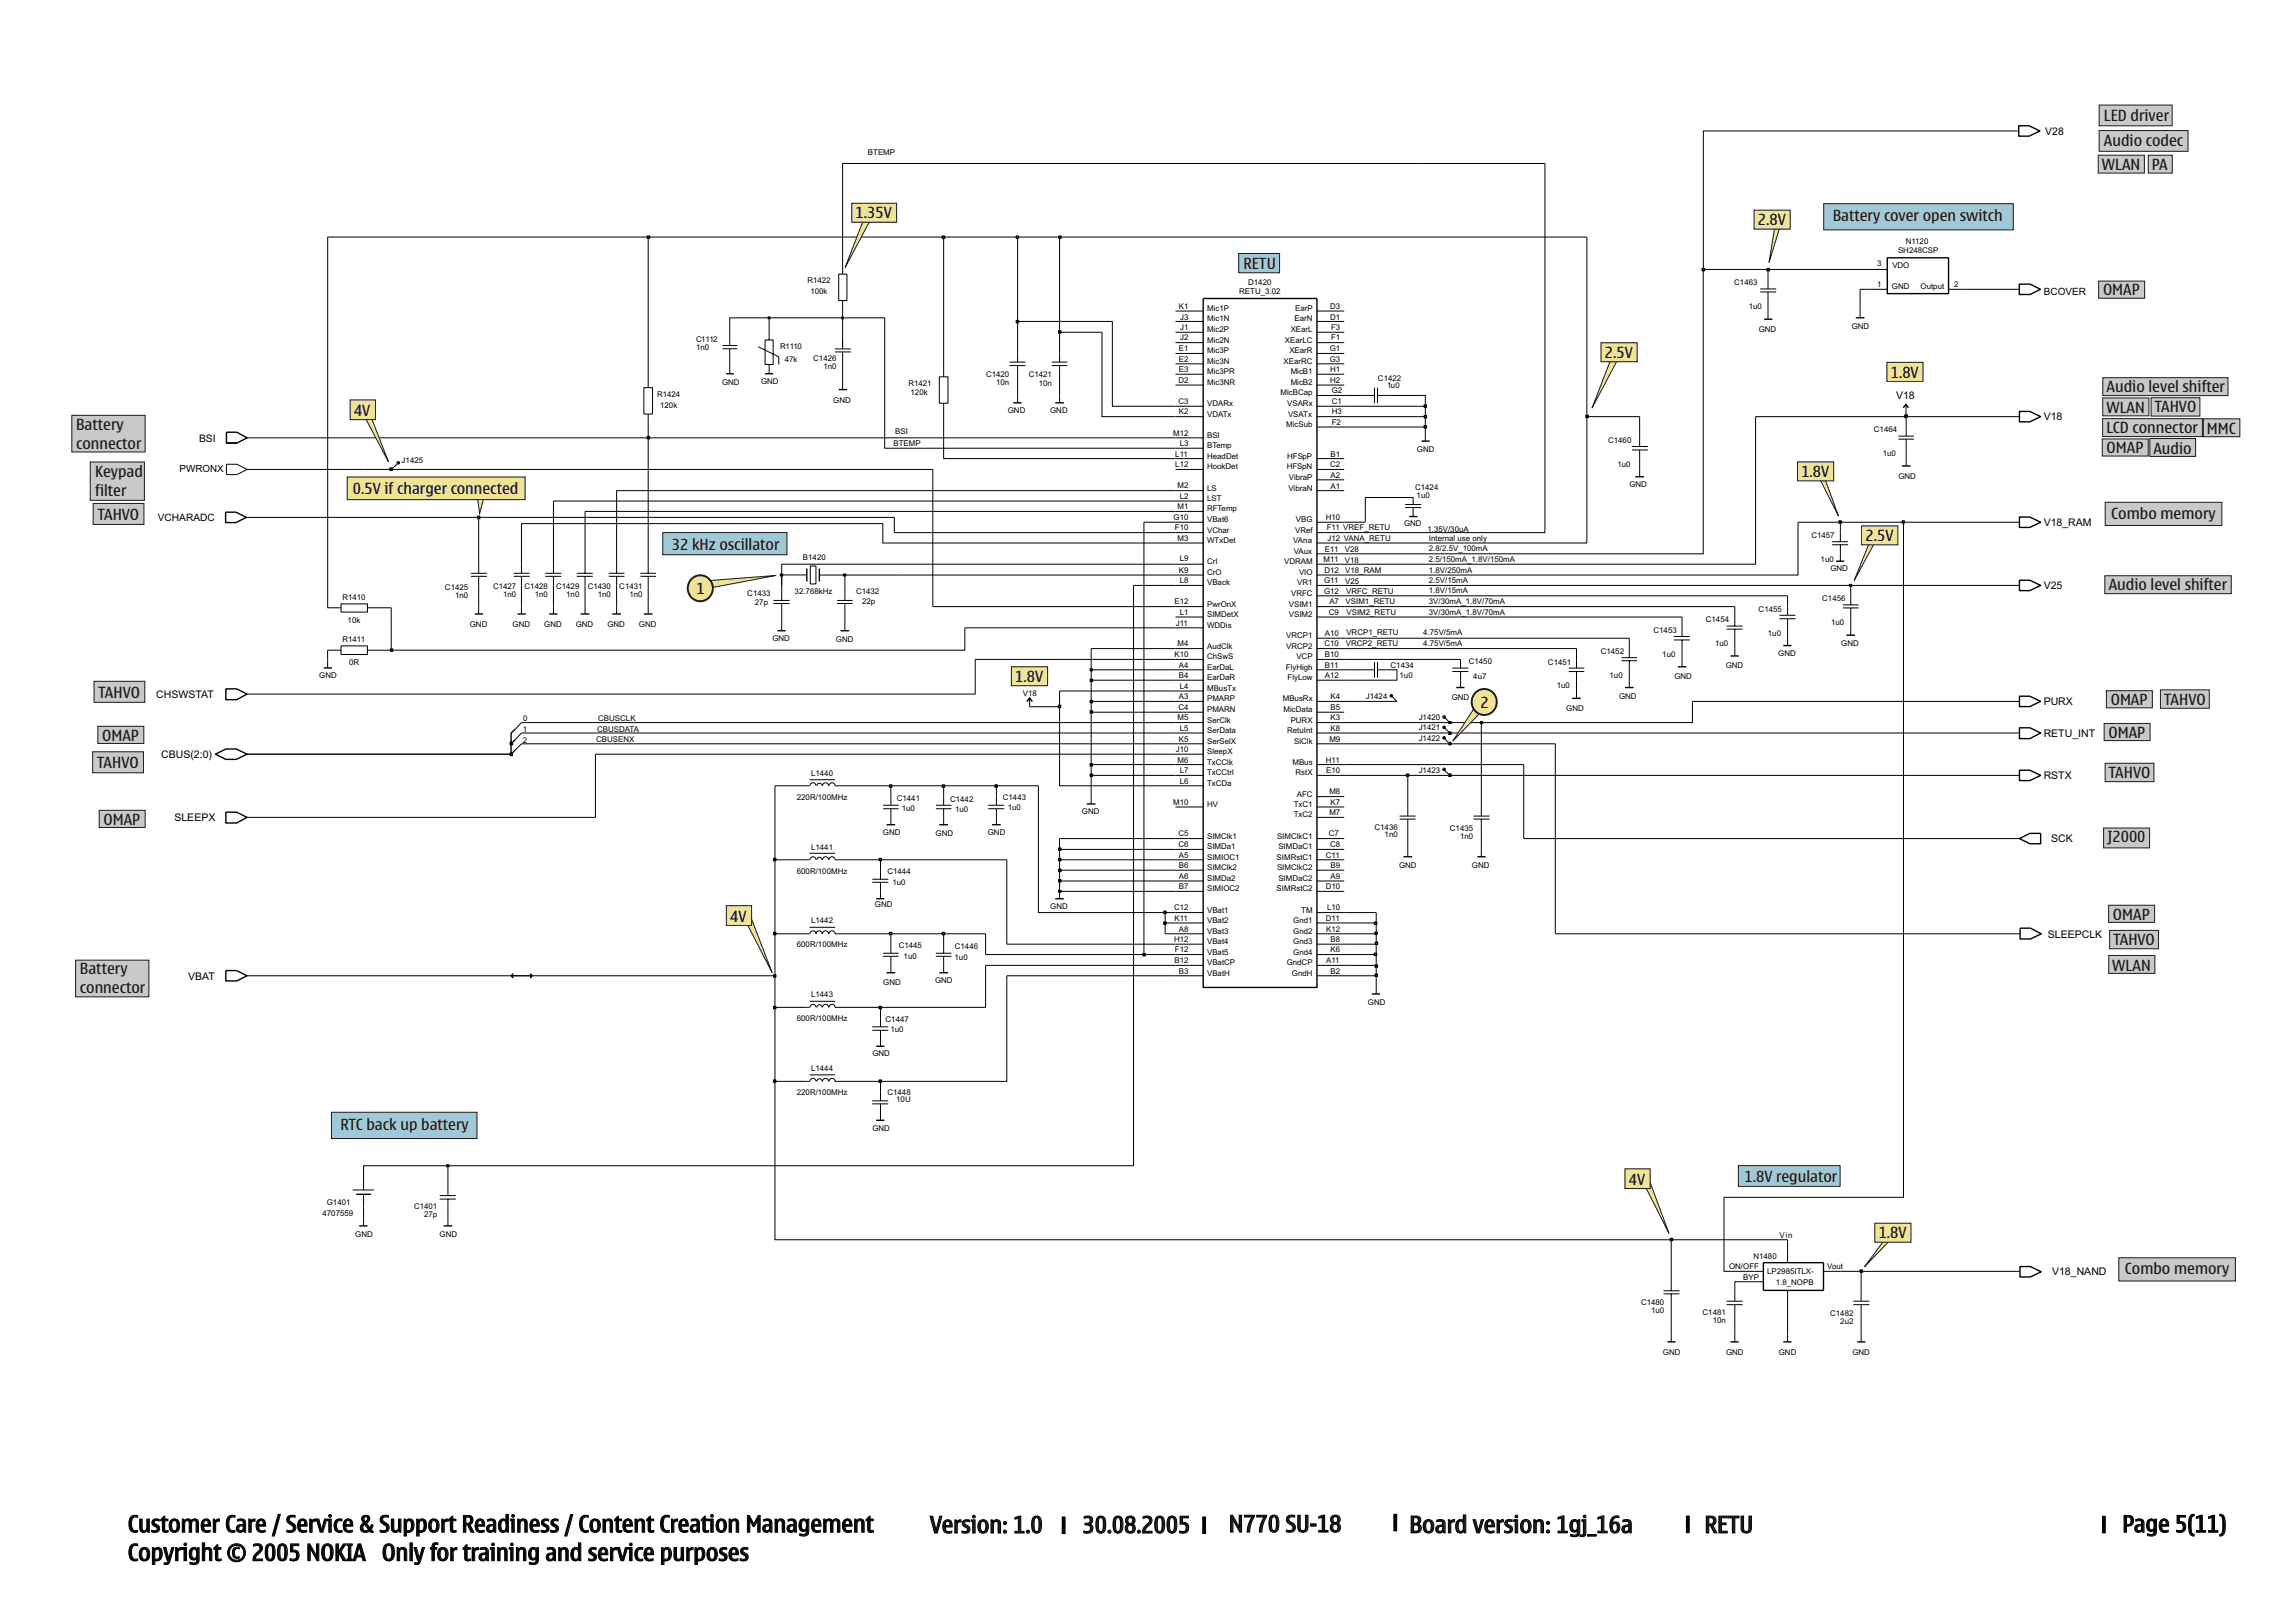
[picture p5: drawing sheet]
<svg xmlns="http://www.w3.org/2000/svg" width="420mm" height="297mm" viewBox="0 0 420 297" stroke-linecap="round" stroke-linejoin="round" font-family="sans-serif">
<defs><g id="words">
<g font-size="4.2">
<text x="23.4" y="280.8">Customer Care / Service &amp; Support Readiness / Content Creation Management</text>
<text x="170.5" y="280.9">Version: 1.0</text>
<text x="225.3" y="280.7">N770 SU-18</text>
<text x="389.1" y="280.8">Page 5(11)</text>
<text x="23.4" y="286">Copyright © 2005 NOKIA</text>
<text x="70" y="286">Only for training and service purposes</text>
</g>
<g font-size="4.2" fill="#1f1a17">
<text x="198.4" y="280.9">30.08.2005</text>
<text x="258.4" y="280.9">Board version: 1gj_16a</text>
<text x="312.5" y="280.9">RETU</text>
</g>
<g font-size="2.8" fill="#1f1a17">
<text x="385.7" y="22.1">LED driver</text>
<text x="385.7" y="26.8">Audio codec</text>
<text x="385.3" y="31.2">WLAN</text>
<text x="394.5" y="31.2">PA</text>
<text x="156.9" y="40">1.35V</text>
<text x="322.3" y="41.3">2.8V</text>
<text x="336" y="40.5">Battery cover open switch</text>
<text x="227.9" y="49.3">RETU</text>
<text x="385.5" y="54.1">OMAP</text>
<text x="294.2" y="65.6">2.5V</text>
<text x="346.6" y="69.2">1.8V</text>
<text x="386.2" y="71.8">Audio level shifter</text>
<text x="64.9" y="76.2">4V</text>
<text x="386.1" y="75.7">WLAN</text>
<text x="395" y="75.6">TAHVO</text>
<text x="14" y="78.7">Battery</text>
<text x="14" y="82.2">connector</text>
<text x="386.2" y="79.3">LCD connector</text>
<text x="386.2" y="83">OMAP</text>
<text x="394.8" y="83.2">Audio</text>
<text x="404.6" y="79.5">MMC</text>
<text x="17.5" y="87.4">Keypad</text>
<text x="330.2" y="87.4">1.8V</text>
<text x="17.5" y="90.9">filter</text>
<text x="17.9" y="95.3">TAHVO</text>
<text x="64.7" y="90.6">0.5V if charger connected</text>
<text x="387" y="95.1">Combo memory</text>
<text x="123.2" y="100.8">32 kHz oscillator</text>
<text x="342" y="99.1">2.5V</text>
<text x="127.7" y="108.8">1</text>
<text x="386.6" y="108.1">Audio level shifter</text>
<text x="186.1" y="125">1.8V</text>
<text x="18" y="127.9">TAHVO</text>
<text x="271.4" y="129.7">2</text>
<text x="386.9" y="129.2">OMAP</text>
<text x="396.7" y="129.1">TAHVO</text>
<text x="18.7" y="135.7">OMAP</text>
<text x="386.5" y="135.2">OMAP</text>
<text x="17.8" y="140.8">TAHVO</text>
<text x="386.5" y="142.6">TAHVO</text>
<text x="19" y="151.1">OMAP</text>
<text x="386.4" y="154.3">J2000</text>
<text x="133.9" y="168.9">4V</text>
<text x="387.3" y="168.5">OMAP</text>
<text x="387.4" y="173.2">TAHVO</text>
<text x="14.7" y="178.6">Battery</text>
<text x="387.2" y="177.9">WLAN</text>
<text x="14.7" y="182">connector</text>
<text x="62.4" y="207">RTC back up battery</text>
<text x="298.6" y="217.1">4V</text>
<text x="319.8" y="216.5">1.8V regulator</text>
<text x="344.4" y="226.9">1.8V</text>
<text x="389.5" y="233.5">Combo memory</text>
</g>
<g font-size="1.9">
<text x="374.9" y="24.7">V28</text>
<text x="347.6" y="73.1">V18</text>
<text x="374.6" y="77">V18</text>
<text x="36.5" y="80.9">BSI</text>
<text x="28.9" y="95.5">VCHARADC</text>
<text x="374.6" y="96.4">V18_RAM</text>
<text x="374.6" y="108">V25</text>
<text x="28.6" y="127.9">CHSWSTAT</text>
<text x="374.6" y="129.2">PURX</text>
<text x="374.6" y="135">RETU_INT</text>
<text x="29.5" y="138.9">CBUS(2:0)</text>
<text x="374.6" y="142.8">RSTX</text>
<text x="32" y="150.5">SLEEPX</text>
<text x="376" y="154.4">SCK</text>
<text x="375.4" y="171.8">SLEEPCLK</text>
<text x="34.5" y="179.5">VBAT</text>
<text x="376.2" y="233.6">V18_NAND</text>
</g>
<g font-size="1.8">
<text x="374.7" y="54">BCOVER</text>
<text x="32.9" y="86.5">PWRONX</text>
</g>
<g font-size="1.5">
<text x="159.1" y="28.4">BTEMP</text>
<text x="148" y="51.9">R1422</text>
<text x="148.6" y="53.8">100k</text>
<text x="227.2" y="53.9">RETU_3.02</text>
<text x="228.8" y="52.2">D1420</text>
<text x="317.9" y="52.3">C1463</text>
<text x="216.1" y="56.6">K1</text>
<text x="216.3" y="58.6">J3</text>
<text x="221.3" y="58.9">Mic1N</text>
<text x="221.3" y="57">Mic1P</text>
<text x="237.3" y="58.9">EarN</text>
<text x="237.4" y="57">EarP</text>
<text x="243.9" y="58.6">D1</text>
<text x="243.9" y="56.6">D3</text>
<text x="320.6" y="56.7">1u0</text>
<text x="216.1" y="64.4">E1</text>
<text x="216.3" y="62.4">J2</text>
<text x="216.3" y="60.5">J1</text>
<text x="221.3" y="62.8">Mic2N</text>
<text x="221.3" y="60.9">Mic2P</text>
<text x="221.3" y="64.7">Mic3P</text>
<text x="235.6" y="62.8">XEarLC</text>
<text x="236.4" y="64.7">XEarR</text>
<text x="236.6" y="60.9">XEarL</text>
<text x="243.8" y="64.4">G1</text>
<text x="244" y="60.5">F3</text>
<text x="244" y="62.4">F1</text>
<text x="322.4" y="60.9">GND</text>
<text x="149.1" y="66.1">C1426</text>
<text x="150.9" y="67.6">1n0</text>
<text x="166.5" y="70.8">R1421</text>
<text x="180.8" y="69.1">C1420</text>
<text x="182.6" y="70.6">10n</text>
<text x="188.6" y="69.2">C1421</text>
<text x="190.4" y="70.7">10n</text>
<text x="216" y="70.1">D2</text>
<text x="216.1" y="68.2">E3</text>
<text x="216.1" y="66.3">E2</text>
<text x="221.3" y="66.7">Mic3N</text>
<text x="221.3" y="68.6">Mic3PR</text>
<text x="221.3" y="70.5">Mic3NR</text>
<text x="235.3" y="66.7">XEarRC</text>
<text x="236.6" y="68.6">MicB1</text>
<text x="236.6" y="70.5">MicB2</text>
<text x="243.8" y="66.3">G3</text>
<text x="243.9" y="68.2">H1</text>
<text x="243.9" y="70.1">H2</text>
<text x="252.6" y="69.7">C1422</text>
<text x="254.3" y="71.1">1u0</text>
<text x="120.5" y="72.8">R1424</text>
<text x="121" y="74.7">120k</text>
<text x="152.8" y="73.8">GND</text>
<text x="166.9" y="72.4">120k</text>
<text x="184.7" y="75.7">GND</text>
<text x="192.5" y="75.7">GND</text>
<text x="216" y="74">C3</text>
<text x="216.1" y="75.9">K2</text>
<text x="221.3" y="76.3">VDATx</text>
<text x="221.3" y="74.4">VDARx</text>
<text x="234.7" y="72.4">MicBCap</text>
<text x="236" y="74.4">VSARx</text>
<text x="236.1" y="76.3">VSATx</text>
<text x="244.1" y="72">G2</text>
<text x="244.1" y="75.9">H3</text>
<text x="244.1" y="77.8">F2</text>
<text x="244.1" y="74">C1</text>
<text x="163.8" y="81.7">BTEMP</text>
<text x="164.1" y="79.5">BSI</text>
<text x="215.1" y="79.8">M12</text>
<text x="215.5" y="83.7">L11</text>
<text x="216.3" y="81.7">L3</text>
<text x="221.3" y="82.1">BTemp</text>
<text x="221.3" y="80.2">BSI</text>
<text x="235.8" y="78.2">MicSub</text>
<text x="243.9" y="83.7">B1</text>
<text x="259.7" y="82.9">GND</text>
<text x="294.8" y="81.2">C1460</text>
<text x="343.5" y="79.2">C1464</text>
<text x="345.1" y="83.6">1u0</text>
<text x="73.6" y="84.8">J1425</text>
<text x="215.5" y="85.6">L12</text>
<text x="215.9" y="89.5">M2</text>
<text x="221.3" y="84">HeadDet</text>
<text x="221.3" y="86">HookDet</text>
<text x="221.3" y="89.9">LS</text>
<text x="235.9" y="86">HFSpN</text>
<text x="236" y="84">HFSpP</text>
<text x="236.2" y="89.9">VibraN</text>
<text x="236.3" y="87.9">VibraP</text>
<text x="243.9" y="85.6">C2</text>
<text x="243.9" y="89.5">A1</text>
<text x="243.9" y="87.5">A2</text>
<text x="259.4" y="89.8">C1424</text>
<text x="296.5" y="85.5">1u0</text>
<text x="298.7" y="89.2">GND</text>
<text x="348" y="87.8">GND</text>
<text x="215.1" y="95.3">G10</text>
<text x="215.9" y="93.3">M1</text>
<text x="216.3" y="91.4">L2</text>
<text x="221.3" y="95.7">VBat6</text>
<text x="221.3" y="91.8">LST</text>
<text x="221.3" y="93.7">RFTemp</text>
<text x="237.6" y="95.7">VBG</text>
<text x="243" y="95.3">H10</text>
<text x="259.7" y="91.2">1u0</text>
<text x="215.4" y="97.2">F10</text>
<text x="215.9" y="99.2">M3</text>
<text x="221.3" y="97.6">VChar</text>
<text x="221.3" y="99.5">WTxDet</text>
<text x="237.1" y="99.5">VAna</text>
<text x="237.2" y="101.5">VAux</text>
<text x="237.4" y="97.6">VRef</text>
<text x="242.9" y="101.1">E11</text>
<text x="243.2" y="97.2">F11 VREF_RETU</text>
<text x="243.4" y="99.2">J12 VANA_RETU</text>
<text x="246.5" y="101.2">V28</text>
<text x="257.4" y="96.4">GND</text>
<text x="261.7" y="97.5">1.35V/30uA</text>
<text x="261.9" y="99.1">Internal use only</text>
<text x="261.9" y="101">2.8/2.5V_100mA</text>
<text x="332.1" y="98.5">C1457</text>
<text x="147.2" y="102.6">B1420</text>
<text x="216.1" y="105">K9</text>
<text x="216.3" y="106.9">L8</text>
<text x="216.3" y="102.8">L9</text>
<text x="221.3" y="105.4">CrO</text>
<text x="221.3" y="107.3">VBack</text>
<text x="221.3" y="103.4">CrI</text>
<text x="235.4" y="103.4">VDRAM</text>
<text x="237.8" y="107.3">VR1</text>
<text x="238.1" y="105.4">VIO</text>
<text x="242.6" y="103">M11</text>
<text x="242.7" y="106.9">G11</text>
<text x="242.8" y="105">D12</text>
<text x="246.5" y="103.1">V18</text>
<text x="246.6" y="107">V25</text>
<text x="246.6" y="104.9">V18_RAM</text>
<text x="261.9" y="104.9">1.8V/250mA</text>
<text x="261.9" y="102.9">2.5/150mA_1.8V/150mA</text>
<text x="261.9" y="106.8">2.5V/15mA</text>
<text x="333.8" y="102.9">1u0</text>
<text x="335.5" y="104.7">GND</text>
<text x="62.8" y="109.9">R1410</text>
<text x="81.6" y="108.1">C1425</text>
<text x="83.4" y="109.5">1n0</text>
<text x="90.4" y="108">C1427</text>
<text x="92.2" y="109.4">1n0</text>
<text x="96.2" y="108">C1428</text>
<text x="98" y="109.4">1n0</text>
<text x="101.9" y="108">C1429</text>
<text x="103.8" y="109.4">1n0</text>
<text x="107.7" y="108">C1430</text>
<text x="109.6" y="109.4">1n0</text>
<text x="113.5" y="108">C1431</text>
<text x="115.4" y="109.4">1n0</text>
<text x="137" y="109.2">C1433</text>
<text x="138.4" y="110.8">27p</text>
<text x="145.7" y="108.8">32.768kHz</text>
<text x="156.9" y="108.9">C1432</text>
<text x="158" y="110.7">22p</text>
<text x="215.3" y="110.7">E12</text>
<text x="216.3" y="112.6">L1</text>
<text x="221.3" y="111.1">PwrOnX</text>
<text x="221.3" y="113">SIMDetX</text>
<text x="236.3" y="111.1">VSIM1</text>
<text x="236.3" y="113">VSIM2</text>
<text x="236.7" y="109.2">VRFC</text>
<text x="242.7" y="108.8">G12</text>
<text x="243.6" y="112.6">C9</text>
<text x="243.7" y="110.7">A7</text>
<text x="246.7" y="110.6">VSIM1_RETU</text>
<text x="246.8" y="108.8">VRFC_RETU</text>
<text x="246.8" y="112.7">VSIM2_RETU</text>
<text x="261.9" y="110.7">3V/30mA_1.8V/70mA</text>
<text x="261.9" y="108.7">1.8V/15mA</text>
<text x="261.9" y="112.6">3V/30mA_1.8V/70mA</text>
<text x="322.4" y="112.1">C1455</text>
<text x="334" y="110.2">C1456</text>
<text x="62.8" y="117.6">R1411</text>
<text x="63.7" y="114.1">10k</text>
<text x="86.1" y="115">GND</text>
<text x="94" y="115">GND</text>
<text x="99.8" y="115">GND</text>
<text x="105.5" y="115">GND</text>
<text x="111.3" y="115">GND</text>
<text x="117.1" y="115">GND</text>
<text x="141.6" y="117.5">GND</text>
<text x="153.2" y="117.6">GND</text>
<text x="215.5" y="114.6">J11</text>
<text x="215.9" y="118.4">M4</text>
<text x="221.3" y="115">WDDis</text>
<text x="221.3" y="118.8">AudClk</text>
<text x="235.8" y="116.9">VRCP1</text>
<text x="235.8" y="118.8">VRCP2</text>
<text x="242.8" y="118.4">C10</text>
<text x="242.9" y="116.6">A10</text>
<text x="246.7" y="118.3">VRCP2_RETU</text>
<text x="246.8" y="116.3">VRCP1_RETU</text>
<text x="260.9" y="116.3">4.75V/5mA</text>
<text x="260.9" y="118.3">4.75V/5mA</text>
<text x="293.4" y="119.8">C1452</text>
<text x="303.1" y="116">C1453</text>
<text x="312.7" y="114">C1454</text>
<text x="314.4" y="118.4">1u0</text>
<text x="324.1" y="116.5">1u0</text>
<text x="335.7" y="114.5">1u0</text>
<text x="337.5" y="118.4">GND</text>
<text x="58.5" y="124.1">GND</text>
<text x="64" y="121.8">0R</text>
<text x="215.3" y="120.4">K10</text>
<text x="216.1" y="124.3">B4</text>
<text x="216.1" y="122.3">A4</text>
<text x="221.3" y="124.6">EarDaR</text>
<text x="221.3" y="122.7">EarDaL</text>
<text x="221.3" y="120.8">ChSwS</text>
<text x="235.7" y="122.7">FlyHigh</text>
<text x="236" y="124.6">FlyLow</text>
<text x="237.6" y="120.8">VCP</text>
<text x="242.9" y="124.3">A12</text>
<text x="242.9" y="120.4">B10</text>
<text x="242.9" y="122.3">B11</text>
<text x="254.9" y="122.4">C1434</text>
<text x="256.6" y="124.3">1u0</text>
<text x="269.3" y="121.6">C1450</text>
<text x="270.1" y="124.4">4u7</text>
<text x="283.8" y="121.8">C1451</text>
<text x="295.1" y="124.2">1u0</text>
<text x="304.7" y="120.3">1u0</text>
<text x="306.9" y="124.4">GND</text>
<text x="316.4" y="122.5">GND</text>
<text x="326" y="120.3">GND</text>
<text x="187.5" y="127.5">V18</text>
<text x="216" y="130.1">C4</text>
<text x="216.1" y="128.1">A3</text>
<text x="216.3" y="126.2">L4</text>
<text x="221.3" y="130.5">PMARN</text>
<text x="221.3" y="128.5">PMARP</text>
<text x="221.3" y="126.6">MBusTx</text>
<text x="235.2" y="128.5">MBusRx</text>
<text x="235.3" y="130.5">MicData</text>
<text x="243.9" y="132">K3</text>
<text x="243.9" y="128.1">K4</text>
<text x="243.9" y="130.1">B5</text>
<text x="250.4" y="128">J1424</text>
<text x="260.1" y="131.9">J1420</text>
<text x="266.1" y="128.2">GND</text>
<text x="285.4" y="126.1">1u0</text>
<text x="287.1" y="130.3">GND</text>
<text x="296.8" y="128.1">GND</text>
<text x="95.8" y="136.1">2</text>
<text x="95.8" y="134.2">1</text>
<text x="95.9" y="132.1">0</text>
<text x="109.3" y="136">CBUSENX</text>
<text x="109.5" y="134.1">CBUSDATA</text>
<text x="109.7" y="132.1">CBUSCLK</text>
<text x="215.5" y="137.8">J10</text>
<text x="215.9" y="132">M5</text>
<text x="216.1" y="135.9">K5</text>
<text x="216.3" y="133.9">L5</text>
<text x="221.3" y="132.4">SerClk</text>
<text x="221.3" y="136.3">SerSelX</text>
<text x="221.3" y="134.3">SerData</text>
<text x="236" y="134.3">RetuInt</text>
<text x="236.6" y="132.4">PURX</text>
<text x="237.2" y="136.3">SlClk</text>
<text x="243.7" y="135.9">M9</text>
<text x="243.9" y="133.9">K8</text>
<text x="260.1" y="133.8">J1421</text>
<text x="260.1" y="135.8">J1422</text>
<text x="148.7" y="142.2">L1440</text>
<text x="215.9" y="139.8">M6</text>
<text x="216.3" y="143.6">L6</text>
<text x="216.3" y="141.7">L7</text>
<text x="221.3" y="138.2">SleepX</text>
<text x="221.3" y="140.1">TxCClk</text>
<text x="221.3" y="144">TxCDa</text>
<text x="221.3" y="142.1">TxCCtrl</text>
<text x="236.9" y="140.1">MBus</text>
<text x="237.5" y="142.1">RstX</text>
<text x="243" y="139.8">H11</text>
<text x="243.1" y="141.7">E10</text>
<text x="260.1" y="141.6">J1423</text>
<text x="146.1" y="146.5">220R/100MHz</text>
<text x="164.4" y="146.7">C1441</text>
<text x="165.3" y="148.6">1u0</text>
<text x="174.2" y="146.9">C1442</text>
<text x="175.1" y="148.8">1u0</text>
<text x="183.8" y="146.6">C1443</text>
<text x="184.7" y="148.5">1u0</text>
<text x="198.3" y="149.2">GND</text>
<text x="215.1" y="147.5">M10</text>
<text x="221.3" y="147.9">HV</text>
<text x="237.2" y="149.8">TxC2</text>
<text x="237.2" y="147.9">TxC1</text>
<text x="237.7" y="146">AFC</text>
<text x="243.7" y="149.4">M7</text>
<text x="243.7" y="145.6">M8</text>
<text x="243.9" y="147.5">K7</text>
<text x="148.7" y="155.7">L1441</text>
<text x="161.8" y="153">GND</text>
<text x="171.5" y="153.2">GND</text>
<text x="181.1" y="153">GND</text>
<text x="216" y="153.3">C5</text>
<text x="216" y="155.2">C6</text>
<text x="221.3" y="153.6">SIMClk1</text>
<text x="221.3" y="155.6">SIMDa1</text>
<text x="234.1" y="153.6">SIMClkC1</text>
<text x="234.3" y="155.6">SIMDaC1</text>
<text x="243.6" y="153.3">C7</text>
<text x="243.9" y="155.2">C8</text>
<text x="252" y="152">C1436</text>
<text x="253.8" y="153.4">1n0</text>
<text x="265.8" y="152.2">C1435</text>
<text x="267.6" y="153.7">1n0</text>
<text x="146.1" y="160.1">600R/100MHz</text>
<text x="162.7" y="160.2">C1444</text>
<text x="216.1" y="159">B6</text>
<text x="216.1" y="157.1">A5</text>
<text x="216.1" y="161">A6</text>
<text x="221.3" y="159.4">SIMClk2</text>
<text x="221.3" y="157.5">SIMIOC1</text>
<text x="221.3" y="161.4">SIMDa2</text>
<text x="234" y="157.5">SIMRstC1</text>
<text x="234.1" y="159.4">SIMClkC2</text>
<text x="234.3" y="161.4">SIMDaC2</text>
<text x="243" y="157.1">C11</text>
<text x="243.9" y="161">A9</text>
<text x="243.9" y="159">B9</text>
<text x="256.5" y="159.1">GND</text>
<text x="269.8" y="159">GND</text>
<text x="160.4" y="166.3">GND</text>
<text x="163.6" y="162.2">1u0</text>
<text x="192.5" y="166.5">GND</text>
<text x="215.2" y="166.8">C12</text>
<text x="216.1" y="162.9">B7</text>
<text x="221.3" y="167.2">VBat1</text>
<text x="221.3" y="163.3">SIMIOC2</text>
<text x="234" y="163.3">SIMRstC2</text>
<text x="238.5" y="167.2">TM</text>
<text x="243" y="162.9">D10</text>
<text x="243.3" y="166.8">L10</text>
<text x="146.1" y="173.6">600R/100MHz</text>
<text x="148.7" y="169.2">L1442</text>
<text x="164.8" y="173.7">C1445</text>
<text x="175" y="174">C1446</text>
<text x="215.2" y="172.6">H12</text>
<text x="215.3" y="168.7">K11</text>
<text x="216.1" y="170.7">A8</text>
<text x="221.3" y="171.1">VBat3</text>
<text x="221.3" y="173">VBat4</text>
<text x="221.3" y="169.1">VBat2</text>
<text x="237.1" y="171.1">Gnd2</text>
<text x="237.1" y="173">Gnd3</text>
<text x="237.1" y="169.1">Gnd1</text>
<text x="243" y="168.7">D11</text>
<text x="243.1" y="170.7">K12</text>
<text x="243.9" y="172.6">B8</text>
<text x="165.7" y="175.7">1u0</text>
<text x="175" y="176">1u0</text>
<text x="215.3" y="176.5">B12</text>
<text x="215.4" y="174.5">F12</text>
<text x="216.1" y="178.4">B3</text>
<text x="221.3" y="176.9">VBatCP</text>
<text x="221.3" y="178.8">VBatH</text>
<text x="221.3" y="174.9">VBat5</text>
<text x="235.9" y="176.9">GndCP</text>
<text x="236.8" y="178.8">GndH</text>
<text x="237.1" y="174.9">Gnd4</text>
<text x="243.1" y="176.5">A11</text>
<text x="243.9" y="178.4">B2</text>
<text x="243.9" y="174.5">K6</text>
<text x="148.7" y="182.8">L1443</text>
<text x="161.9" y="180.5">GND</text>
<text x="171.4" y="180.1">GND</text>
<text x="250.8" y="184.1">GND</text>
<text x="146.1" y="187.1">600R/100MHz</text>
<text x="162.3" y="187.2">C1447</text>
<text x="163.2" y="189.1">1u0</text>
<text x="148.7" y="196.3">L1444</text>
<text x="159.9" y="193.6">GND</text>
<text x="146.1" y="200.7">220R/100MHz</text>
<text x="162.7" y="200.6">C1448</text>
<text x="164.3" y="202">10U</text>
<text x="159.9" y="207.2">GND</text>
<text x="59.9" y="220.8">G1401</text>
<text x="75.9" y="221.5">C1401</text>
<text x="59.1" y="222.8">4707559</text>
<text x="65.1" y="226.6">GND</text>
<text x="77.8" y="223">27p</text>
<text x="80.6" y="226.6">GND</text>
<text x="326.2" y="226.8">Vin</text>
<text x="317" y="232.6">ON/OFF</text>
<text x="321.4" y="230.7">N1480</text>
<text x="324" y="233.5">LP2985ITLX-</text>
<text x="335" y="232.6">Vout</text>
<text x="300.8" y="239.1">C1480</text>
<text x="319.5" y="234.5">BYP</text>
<text x="325.5" y="235.4">1.8_NOPB</text>
<text x="302.7" y="240.5">1u0</text>
<text x="312.1" y="240.9">C1481</text>
<text x="314" y="242.5">10n</text>
<text x="335.5" y="241.1">C1482</text>
<text x="337.4" y="242.6">2u2</text>
<text x="304.8" y="248.3">GND</text>
<text x="316.4" y="248.3">GND</text>
<text x="326.1" y="248.3">GND</text>
<text x="339.6" y="248.3">GND</text>
</g>
<g font-size="1.4">
<text x="347.9" y="46.4">SH248CSP</text>
<text x="349.4" y="44.7">N1120</text>
<text x="344.1" y="52.6">1</text>
<text x="344.1" y="48.7">3</text>
<text x="346.8" y="53">GND</text>
<text x="346.9" y="49.1">VDO</text>
<text x="352.1" y="53">Output</text>
<text x="358.2" y="52.6">2</text>
<text x="127.6" y="62.7">C1112</text>
<text x="127.6" y="64.1">1n0</text>
<text x="143" y="64">R1110</text>
<text x="339.5" y="60.2">GND</text>
<text x="132.4" y="70.5">GND</text>
<text x="139.5" y="70.4">GND</text>
<text x="143.9" y="66.3">47k</text>
</g>
</g></defs>
<g fill="#c9c9c9" stroke="#1f1a17" stroke-width=".18">
<path d="M16.5 84.7h10v7h-10z" fill-rule="evenodd"/>
<path d="M385.5 69.2h22.9v3.3h-22.9z" fill-rule="evenodd"/>
</g>
<path d="M385.7 277.8v3.2" fill="none" stroke="#000" stroke-width=".71" stroke-linecap="butt"/>
<g fill="none" stroke="#000" stroke-width=".18">
<path d="M154.5 30v20.2M312.2 24v25.2M153.7 50.2h1.6v4.9h-1.6zM154.5 55.1v.4M215.5 58.9h5.1M215.5 57h5.1M241.4 58.9h5M241.4 57h5M322.7 53.5h2.9M322.7 52.9h2.9M324.1 51.3v1.6M324.1 53.5v1.7"/>
<path d="M324.1 57.1v1.4M118 71h1.6v4.9h-1.6zM118.8 70.6v.4M118.8 75.9v.4M153 64.5h3M153 63.9h3M154.5 62.3v1.6M154.5 64.5v1.7M154.5 70v1.4M172.2 69h1.6v4.9h-1.6zM173 68.6v.4M173 73.9v.5"/>
<path d="M185 67h3M185 66.4h3M186.5 64.8v1.6M186.5 67v1.6M186.5 72.5v1.3M192.8 67h2.9M192.8 66.4h2.9M194.2 64.8v1.6M194.2 67v1.6M194.2 72.5v1.3M215.5 74.4h5.1M215.5 60.9h5.1"/>
<path d="M215.5 62.8h5.1M215.5 66.7h5.1M215.5 76.3h5.1M215.5 68.6h5.1M215.5 70.6h5.1M215.5 64.8h5.1M241.4 74.4h5M241.4 60.9h5M241.4 62.8h5M241.4 66.7h5M241.4 76.3h5M241.4 68.6h5"/>
<path d="M241.4 70.6h5M241.4 64.8h5M241.4 72.5h5M241.4 78.2h5M250.3 72.5h1.7M252 71v2.9M252.5 72.5h1.7M252.5 71v2.9M260 74.4h1.3M260 76.3h1.3M260 72.5h1.3M260 78.2h1.3"/>
<path d="M348 79.9h2.9M349.4 78.2v1.7M41.5 85.1h1.9l1.9 .9-1.9 1h-1.9zM72.8 85l-.9 .9M215.5 82.1h5.1M215.5 84h5.1M215.5 89.9h5.1M215.5 86h5.1M215.5 97.6h5.1M215.5 99.5h5.1M215.5 93.7h5.1M215.5 95.7h5.1"/>
<path d="M215.5 80.2h5.1M215.5 91.8h5.1M241.4 84h5M241.4 89.9h5M241.4 86h5M241.4 87.9h5M241.4 97.6h5M241.4 99.5h5M241.4 95.7h5M299.1 82.4h3M299.1 81.8h3M300.6 80.2v1.6"/>
<path d="M300.6 82.4v1.6M300.6 86v1.4M335.9 99.3h2.9M335.9 99.8h2.9M337.4 97.6v1.7M337.4 99.8v3M348 80.5h2.9M349.4 80.5v1.6M349.4 84v1.4M62 119.1h.5M62 111.4h.5M62.5 118.3h4.9v1.6h-4.9z"/>
<path d="M62.5 110.7h4.9v1.5h-4.9zM67.4 119.1h.4M67.4 111.4h.4M86.3 105.6h3M86.3 105h3M87.7 103.4v1.6M87.7 105.6v1.7M87.7 111.2v1.3M94.2 105.6h2.9M94.2 105h2.9M95.6 103.4v1.6M95.6 105.6v1.7"/>
<path d="M95.6 111.2v1.3M100 105.6h2.9M100 105h2.9M101.5 103.4v1.6M101.5 105.6v1.7M101.5 111.2v1.3M105.7 105.6h3M105.7 105h3M107.2 103.4v1.6M107.2 105.6v1.7M107.2 111.2v1.3M111.6 105.6h2.9"/>
<path d="M111.6 105h2.9M113 103.4v1.6M113 105.6v1.7M113 111.2v1.3M117.4 105.6h2.9M117.4 105h2.9M118.8 103.4v1.6M118.8 105.6v1.7M118.8 111.2v1.3M141.8 110h2.9M141.8 110.6h2.9M143.3 108.4v1.6"/>
<path d="M143.3 110.6v1.6M143.3 114.2v1.4M153.5 110h2.8M153.5 110.6h2.8M154.9 108.4v1.6M154.9 110.6v4.9M215.5 111.2h5.1M215.5 113.1h5.1M215.5 118.8h5.1M215.5 103.4h5.1M215.5 105.4h5.1M215.5 107.3h5.1"/>
<path d="M215.5 115h5.1M241.4 109.2h5M241.4 111.2h5M241.4 113.1h5M241.4 116.9h5M241.4 118.8h5M241.4 101.5h5M241.4 103.4h5M241.4 105.4h5M241.4 107.3h5M298.7 118.8v1.7M306.8 116.6h3"/>
<path d="M306.8 117.3h3M308.3 115v1.6M308.3 117.3v1.5M316.5 114.7h2.9M316.5 115.3h2.9M318 113.1v1.6M318 115.3v1.6M318 118.8v1.4M326.2 113.4h2.9M326.2 112.7h2.9M327.7 111.2v1.5M327.7 113.4v1.6"/>
<path d="M327.7 116.9v1.4M337.8 110.8h2.9M337.8 111.4h2.9M339.3 109.2v1.6M339.3 111.4v1.7M339.3 115v1.4M95.6 132.4l-1.1 1.2M95.6 134.3l-1.1 1.2M95.6 136.3l-1.1 1.1M188.3 128.5l.4-.6 .5 .6M215.5 120.8h5.1M215.5 122.7h5.1"/>
<path d="M215.5 124.6h5.1M215.5 138.2h5.1M215.5 128.5h5.1M215.5 130.5h5.1M215.5 132.4h5.1M215.5 134.3h5.1M215.5 136.3h5.1M215.5 126.6h5.1M241.4 120.8h5M241.4 122.7h5M241.4 124.6h5M241.4 128.5h5"/>
<path d="M241.4 130.5h5M241.4 132.4h5M241.4 134.3h5M241.4 136.3h5M250.3 122.7h1.7M252 121.3v2.9M252.5 122.7h1.7M252.5 121.3v2.9M255.2 127.6l.9 .9M264.9 133.4l.9 .9M264.9 131.5l.9 .9M264.9 135.4l.9 .9"/>
<path d="M266.2 123h3M266.2 122.4h3M267.7 120.8v1.6M267.7 123v3M287.6 123h2.8M287.6 122.4h2.8M289 120.8v1.6M289 123v1.6M289 126.6v1.4M297.2 120.5h2.9M297.2 121.1h2.9M298.7 121.1v1.6"/>
<path d="M298.7 124.6v1.4M308.3 120.8v1.4M147.8 157.5h.6M147.8 144h.6M148.4 156.4h4.7M148.4 142.9h4.7M148.5 157.5a.56 .56 0 0 1 .5-.5 .56 .56 0 0 1 .6 .5M148.5 144a.56 .56 0 0 1 .5-.6 .56 .56 0 0 1 .6 .6M149.8 157.5a.48 .48 0 0 1 .4-.4 .48 .48 0 0 1 .5 .4M149.8 144a.48 .48 0 0 1 .4-.5 .48 .48 0 0 1 .5 .5M150.8 157.5a.56 .56 0 0 1 .5-.5 .56 .56 0 0 1 .6 .5M150.8 144a.56 .56 0 0 1 .5-.6 .56 .56 0 0 1 .6 .6"/>
<path d="M152 157.5a.55 .55 0 0 1 .5-.5 .55 .55 0 0 1 .6 .5h.5M152 144a.55 .55 0 0 1 .5-.6 .55 .55 0 0 1 .6 .6h.5M161.4 159.4v1.7M161.9 148.2h2.8M161.9 147.6h2.8M163.3 146v1.6M163.3 148.2v2.9M171.6 148.2h2.8M171.6 147.6h2.8M173 146v1.6M173 148.2v2.9M181.2 148.2h2.9"/>
<path d="M181.2 147.6h2.9M182.7 146v1.6M182.7 148.2v2.9M200 146v1.3M215.5 157.5h5.1M215.5 140.1h5.1M215.5 142.1h5.1M215.5 144h5.1M215.5 153.7h5.1M215.5 155.6h5.1M215.5 159.4h5.1M215.5 147.9h5.1"/>
<path d="M241.4 157.5h5M241.4 140.1h5M241.4 142.1h5M241.4 153.7h5M241.4 155.6h5M241.4 159.4h5M241.4 146h5M241.4 147.9h5M241.4 149.8h5M256.6 150.1h2.9M256.6 149.5h2.9M258.1 147.9v1.6"/>
<path d="M258.1 150.1v1.7M258.1 155.6v1.4M264.9 141.2l.9 .9M270.1 150.1h3M270.1 149.5h3M271.6 147.9v1.6M271.6 150.1v1.7M271.6 155.6v1.4M147.8 171.1h.6M148.4 169.9h4.7M148.5 171.1a.56 .56 0 0 1 .5-.6 .56 .56 0 0 1 .6 .6 .56 .56 0 0 1 .5-.6 .56 .56 0 0 1 .6 .6M150.8 171.1a.56 .56 0 0 1 .5-.6 .56 .56 0 0 1 .6 .6"/>
<path d="M152 171.1a.55 .55 0 0 1 .5-.6 .55 .55 0 0 1 .6 .6h.5M159.9 161.1h2.9M159.9 161.7h2.9M161.4 161.7v3M161.9 175.2h2.8M161.9 174.7h2.8M163.3 173v1.7M163.3 175.2v3M171.6 175.2h2.8M171.6 174.7h2.8M173 173v1.7M173 175.2v3"/>
<path d="M194.2 163.3v1.4M215.5 167.2h5.1M215.5 163.3h5.1M215.5 161.4h5.1M215.5 178.8h5.1M215.5 176.9h5.1M215.5 174.9h5.1M215.5 173h5.1M215.5 171.1h5.1M215.5 169.1h5.1M241.4 167.2h5M241.4 163.3h5"/>
<path d="M241.4 161.4h5M241.4 178.8h10.9M241.4 176.9h5M241.4 174.9h5M241.4 173h5M241.4 171.1h5M241.4 169.1h5M147.8 198.1h.6M147.8 184.6h.6M148.4 197h4.7M148.4 183.5h4.7M148.5 198.1a.56 .56 0 0 1 .5-.5 .56 .56 0 0 1 .6 .5"/>
<path d="M148.5 184.6a.56 .56 0 0 1 .5-.6 .56 .56 0 0 1 .6 .6M149.8 198.1a.48 .48 0 0 1 .4-.4 .48 .48 0 0 1 .5 .4M149.8 184.6a.48 .48 0 0 1 .4-.5 .48 .48 0 0 1 .5 .5M150.8 198.1a.56 .56 0 0 1 .5-.5 .56 .56 0 0 1 .6 .5M150.8 184.6a.56 .56 0 0 1 .5-.6 .56 .56 0 0 1 .6 .6M152 198.1a.55 .55 0 0 1 .5-.5 .55 .55 0 0 1 .6 .5h.5M152 184.6a.55 .55 0 0 1 .5-.6 .55 .55 0 0 1 .6 .6h.5M159.9 188.8h2.9M159.9 188.2h2.9M161.4 186.6v1.6M161.4 188.8v2.9M252.3 180.7v1.4"/>
<path d="M64.7 218h3.9M66.6 215.5v2.5M66.6 218.8v2.5M80.6 219.1h2.9M80.6 219.7h2.9M82.1 217.5v1.6M82.1 219.7v1.6M159.9 201.7h2.9M159.9 202.3h2.9M161.4 200v1.7M161.4 202.3v3M316 219.4v13.6h7.3"/>
<path d="M66.6 223.3v1.3M82.1 223.3v1.3M304.9 236.5h3M304.9 237.1h3M306.4 227.2v9.3M306.4 237.1v8.8M316.5 239.1h2.9M316.5 238.4h2.9M318 239.1v6.8M323.3 234.9h-5.3v3.5M327.7 229.1v2.3M327.7 236.4v9.5"/>
<path d="M334.3 233h6.9v5.4M339.7 239.1h3M339.7 238.4h3M341.2 239.1v6.8"/>
<circle cx="73" cy="84.8" r=".08"/>
<circle cx="73" cy="84.8" r=".24"/>
<circle cx="255.1" cy="127.5" r=".08"/>
<circle cx="255.1" cy="127.5" r=".24"/>
<circle cx="264.7" cy="135.2" r=".24"/>
<circle cx="264.7" cy="131.4" r=".24"/>
<circle cx="264.7" cy="133.3" r=".08"/>
<circle cx="264.7" cy="133.3" r=".24"/>
<circle cx="264.7" cy="135.2" r=".08"/>
<circle cx="264.7" cy="131.4" r=".08"/>
<circle cx="264.7" cy="141" r=".24"/>
<circle cx="264.7" cy="141" r=".08"/>
</g>
<g fill="none" stroke="#000" stroke-width=".25">
<path d="M220.6 54.7h20.8v126.2h-20.8zM323.4 58.5h1.5M41.5 79.2h1.9l1.9 1-1.9 1h-1.9zM153.7 71.4h1.6M185.8 73.8h1.5M193.4 73.8h1.6M370.2 75.4h1.9l2 .9-2 1h-1.9zM41.4 93.9h1.9l1.9 .9-1.9 1h-1.9zM41.5 81.2h1.9M260.6 80.8h1.5M299.8 87.4h1.6M348.6 85.4h1.6"/>
<path d="M370.2 94.7h1.9l2 1-2 .9h-1.9zM87 112.5h1.5M94.9 112.5h1.5M100.7 112.5h1.5M106.5 112.5h1.5M112.2 112.5h1.6M118 112.5h1.6M142.5 115.6h1.5M147.9 104.2v2.4M150.2 104.2v2.4M154.1 115.6h1.6M326.9 118.3h1.5"/>
<path d="M336.6 102.8h1.5M338.5 116.4h1.6M370.2 106.3h1.9l2 1-2 .9h-1.9zM39.5 138.2l1.9-1h1.9l2 1-2 .9h-1.9zM41.4 126.2h2l1.9 1-1.9 1h-2zM94.5 135.5l-.8 .8M94.5 137.4l-.8 .8M188.3 128.5l.4-.6 .5 .6M267 126h1.5M288.2 128h1.6M297.9 126h1.6M307.6 122.2h1.5"/>
<path d="M317.2 120.2h1.5M370.2 127.6h1.9l2 .9-2 1h-1.9zM370.2 133.4h1.9l2 .9-2 1h-1.9zM41.4 148.8h2l1.9 1-1.9 1h-2zM162.5 151.1h1.6M172.2 151.1h1.6M181.9 151.1h1.6M199.2 147.3h1.6M257.3 157h1.6M270.8 157h1.5M370.2 141.1h1.9l2 1-2 .9h-1.9zM370.2 153.7l1.9-1h2v1.9h-2z"/>
<path d="M41.4 177.8h2l1.9 1-1.9 .9h-2zM93.7 178.8h3.9M94.1 178.4l-.4 .4 .4 .4M97.2 178.4l.4 .4-.4 .4M160.6 164.7h1.5M162.5 178.2h1.6M172.2 178.2h1.6M193.4 164.7h1.6M370.3 170.1h1.9l2 1-2 1h-1.9zM160.6 191.7h1.5M251.5 182.1h1.5M65.3 218.8h2.7"/>
<path d="M160.6 205.3h1.5M65.9 224.6h1.5M81.3 224.6h1.6M323.3 231.4h11v5h-11zM370.3 232.1h1.9l2 .9-2 1h-1.9zM305.6 245.9h1.6M317.2 245.9h1.5M326.9 245.9h1.5M340.5 245.9h1.5"/>
</g>
<path d="M341 232.7h.4v.4h-.4z" fill="#c2c2c2"/>
<path d="M341 232.7h.4v.4h-.4z" fill="none" stroke="#000" stroke-width=".25"/>
<path d="M142.1 198.1v29.1h164.3M327.7 227.2v1.9M341.2 233h29.1" fill="none" stroke="#000" stroke-width=".18"/>
<path d="M306.2 226.9h.4v.4h-.4z" fill="#c2c2c2"/>
<path d="M306.2 226.9h.4v.4h-.4z" fill="none" stroke="#000" stroke-width=".25"/>
<path d="M348.9 95.7v123.7h-32.9M66.6 215.5v-1.9h15.5v3.9M66.6 221.3v2M82.1 221.3v2M306.4 227.2h21.3" fill="none" stroke="#000" stroke-width=".18"/>
<path d="M81.9 213.4h.4v.4h-.4z" fill="#c2c2c2"/>
<path d="M81.9 213.4h.4v.4h-.4z" fill="none" stroke="#000" stroke-width=".25"/>
<path d="M207.8 107.3v106.3h-125.7M161.4 198.1v1.9" fill="none" stroke="#000" stroke-width=".18"/>
<path d="M141.8 197.9h.4v.4h-.4z" fill="#c2c2c2"/>
<path d="M141.8 197.9h.4v.4h-.4z" fill="none" stroke="#000" stroke-width=".25"/>
<path d="M142.1 184.6v13.5h5.7M153.6 198.1h7.8" fill="none" stroke="#000" stroke-width=".18"/>
<path d="M161.2 197.9h.4v.4h-.4z" fill="#c2c2c2"/>
<path d="M161.2 197.9h.4v.4h-.4z" fill="none" stroke="#000" stroke-width=".25"/>
<path d="M184.6 178.8v19.3h-23.2M161.4 184.6v2" fill="none" stroke="#000" stroke-width=".18"/>
<path d="M141.8 184.4h.4v.4h-.4z" fill="#c2c2c2"/>
<path d="M141.8 184.4h.4v.4h-.4z" fill="none" stroke="#000" stroke-width=".25"/>
<path d="M142.1 178.8v5.8h5.7M153.6 184.6h7.8" fill="none" stroke="#000" stroke-width=".18"/>
<path d="M161.2 184.4h.4v.4h-.4z" fill="#c2c2c2"/>
<path d="M161.2 184.4h.4v.4h-.4z" fill="none" stroke="#000" stroke-width=".25"/>
<path d="M45.3 178.8h48.4M97.6 178.8h44.5M180.7 176.9v7.7h-19.3M252.3 167.2v13.5" fill="none" stroke="#000" stroke-width=".18"/>
<path d="M141.8 178.6h.4v.4h-.4z" fill="#c2c2c2"/>
<path d="M141.8 178.6h.4v.4h-.4z" fill="none" stroke="#000" stroke-width=".25"/>
<path d="M142.1 171.1v7.7M180.7 171.1v3.8h29M180.7 176.9h34.8M184.6 178.8h30.9M246.4 176.9h5.9" fill="none" stroke="#000" stroke-width=".18"/>
<path d="M209.5 174.8h.4v.3h-.4z" fill="#c2c2c2"/>
<path d="M209.5 174.8h.4v.3h-.4z" fill="none" stroke="#000" stroke-width=".25"/>
<path d="M209.7 95.7v79.2h5.8M184.6 157.5v15.5h30.9M163.3 171.1v1.9M173 171.1v1.9M246.4 173h5.9M246.4 174.9h5.9" fill="none" stroke="#000" stroke-width=".18"/>
<path d="M141.8 170.9h.4v.4h-.4z" fill="#c2c2c2"/>
<path d="M141.8 170.9h.4v.4h-.4z" fill="none" stroke="#000" stroke-width=".25"/>
<path d="M142.1 157.5v13.6h5.7M153.6 171.1h9.7" fill="none" stroke="#000" stroke-width=".18"/>
<path d="M163.1 170.9h.4v.4h-.4z" fill="#c2c2c2"/>
<path d="M163.1 170.9h.4v.4h-.4z" fill="none" stroke="#000" stroke-width=".25"/>
<path d="M163.3 171.1h9.7" fill="none" stroke="#000" stroke-width=".18"/>
<path d="M172.7 170.9h.4v.4h-.4z" fill="#c2c2c2"/>
<path d="M172.7 170.9h.4v.4h-.4z" fill="none" stroke="#000" stroke-width=".25"/>
<path d="M285.1 136.3v34.8h85.2M173 171.1h7.7M213.6 169.1v2h1.9M246.4 171.1h5.9" fill="none" stroke="#000" stroke-width=".18"/>
<path d="M213.3 169h.4v.4h-.4z" fill="#c2c2c2"/>
<path d="M213.3 169h.4v.4h-.4z" fill="none" stroke="#000" stroke-width=".25"/>
<path d="M190.4 144v23.2h23.2v1.9h1.9M246.4 169.1h5.9" fill="none" stroke="#000" stroke-width=".18"/>
<path d="M213.3 167h.4v.4h-.4z" fill="#c2c2c2"/>
<path d="M213.3 167h.4v.4h-.4z" fill="none" stroke="#000" stroke-width=".25"/>
<path d="M213.6 167.2h1.9M246.4 167.2h5.9" fill="none" stroke="#000" stroke-width=".18"/>
<path d="M194.1 163.2h.4v.3h-.4z" fill="#c2c2c2"/>
<path d="M194.1 163.2h.4v.3h-.4z" fill="none" stroke="#000" stroke-width=".25"/>
<path d="M194.2 161.4v1.9h21.3" fill="none" stroke="#000" stroke-width=".18"/>
<path d="M194.1 161.2h.4v.4h-.4z" fill="#c2c2c2"/>
<path d="M194.1 161.2h.4v.4h-.4z" fill="none" stroke="#000" stroke-width=".25"/>
<path d="M161.4 157.5v1.9M194.2 159.4v2h21.3" fill="none" stroke="#000" stroke-width=".18"/>
<path d="M194.1 159.3h.4v.4h-.4z" fill="#c2c2c2"/>
<path d="M194.1 159.3h.4v.4h-.4z" fill="none" stroke="#000" stroke-width=".25"/>
<path d="M194.2 157.5v1.9h21.3" fill="none" stroke="#000" stroke-width=".18"/>
<path d="M141.8 157.3h.4v.4h-.4z" fill="#c2c2c2"/>
<path d="M141.8 157.3h.4v.4h-.4z" fill="none" stroke="#000" stroke-width=".25"/>
<path d="M142.1 144v13.5h5.7M153.6 157.5h7.8" fill="none" stroke="#000" stroke-width=".18"/>
<path d="M161.2 157.3h.4v.4h-.4z" fill="#c2c2c2"/>
<path d="M161.2 157.3h.4v.4h-.4z" fill="none" stroke="#000" stroke-width=".25"/>
<path d="M161.4 157.5h23.2" fill="none" stroke="#000" stroke-width=".18"/>
<path d="M194.1 157.3h.4v.4h-.4z" fill="#c2c2c2"/>
<path d="M194.1 157.3h.4v.4h-.4z" fill="none" stroke="#000" stroke-width=".25"/>
<path d="M194.2 155.6v1.9h21.3" fill="none" stroke="#000" stroke-width=".18"/>
<path d="M194.1 155.4h.4v.4h-.4z" fill="#c2c2c2"/>
<path d="M194.1 155.4h.4v.4h-.4z" fill="none" stroke="#000" stroke-width=".25"/>
<path d="M109.2 138.2v11.6h-63.9M271.6 132.4v15.5M142.1 144h5.7M153.6 144h9.7v2M173 144v2M182.7 144v2M200 142.1v3.9M215.5 153.7h-21.3v1.9h21.3M258.1 142.1v5.8M258.1 151.8v3.8M271.6 151.8v3.8M279.3 140.1v13.6h90.9" fill="none" stroke="#000" stroke-width=".18"/>
<path d="M163.1 143.8h.4v.4h-.4z" fill="#c2c2c2"/>
<path d="M163.1 143.8h.4v.4h-.4z" fill="none" stroke="#000" stroke-width=".25"/>
<path d="M163.3 144h9.7" fill="none" stroke="#000" stroke-width=".18"/>
<path d="M172.7 143.8h.4v.4h-.4z" fill="#c2c2c2"/>
<path d="M172.7 143.8h.4v.4h-.4z" fill="none" stroke="#000" stroke-width=".25"/>
<path d="M173 144h9.7" fill="none" stroke="#000" stroke-width=".18"/>
<path d="M182.4 143.8h.4v.4h-.4z" fill="#c2c2c2"/>
<path d="M182.4 143.8h.4v.4h-.4z" fill="none" stroke="#000" stroke-width=".25"/>
<path d="M194.2 126.6v17.4h21.3M182.7 144h7.7" fill="none" stroke="#000" stroke-width=".18"/>
<path d="M199.9 141.8h.4v.4h-.4z" fill="#c2c2c2"/>
<path d="M199.9 141.8h.4v.4h-.4z" fill="none" stroke="#000" stroke-width=".25"/>
<path d="M200 140.1v2h15.5M246.4 142.1h11.7" fill="none" stroke="#000" stroke-width=".18"/>
<g fill="#c2c2c2">
<path d="M257.8 141.8h.4v.4h-.4z"/>
<path d="M252 169h.4v.4h-.4z"/>
<path d="M252.1 170.8h.3v.4h-.3z"/>
<path d="M252.1 172.6h.4v.4h-.4z"/>
<path d="M251.9 174.7h.4v.4h-.4z"/>
<path d="M252.1 176.8h.4v.4h-.4z"/>
<path d="M252.1 178.5h.4v.4h-.4z"/>
</g>
<path d="M257.8 141.8h.4v.4h-.4zM251.9 174.7h.4v.4h-.4zM252 169h.4v.4h-.4zM252.1 170.8h.3v.4h-.3zM252.1 176.8h.4v.4h-.4zM252.1 178.5h.4v.4h-.4zM252.1 172.6h.4v.4h-.4z" fill="none" stroke="#000" stroke-width=".25"/>
<path d="M258.1 142.1h7.7" fill="none" stroke="#000" stroke-width=".18"/>
<path d="M265.6 141.8h.4v.4h-.4z" fill="#c2c2c2"/>
<path d="M265.6 141.8h.4v.4h-.4z" fill="none" stroke="#000" stroke-width=".25"/>
<path d="M265.8 142.1h104.4" fill="none" stroke="#000" stroke-width=".18"/>
<path d="M199.9 139.9h.4v.4h-.4z" fill="#c2c2c2"/>
<path d="M45.3 138.2h48.4M199.9 139.9h.4v.4h-.4z" fill="none" stroke="#000" stroke-width=".25"/>
<path d="M200 130.5v9.6h15.5M246.4 140.1h32.9" fill="none" stroke="#000" stroke-width=".18"/>
<path d="M93.5 138h.4v.4h-.4z" fill="#c2c2c2"/>
<path d="M93.5 138h.4v.4h-.4zM93.7 136.3v1.9" fill="none" stroke="#000" stroke-width=".25"/>
<path d="M109.2 138.2h106.3" fill="none" stroke="#000" stroke-width=".18"/>
<path d="M93.5 136.1h.4v.4h-.4z" fill="#c2c2c2"/>
<path d="M93.5 136.1h.4v.4h-.4zM93.7 134.3v2" fill="none" stroke="#000" stroke-width=".25"/>
<path d="M95.6 136.3h119.9M246.4 136.3h19.4" fill="none" stroke="#000" stroke-width=".18"/>
<path d="M265.6 136.1h.4v.4h-.4z" fill="#c2c2c2"/>
<path d="M265.6 136.1h.4v.4h-.4z" fill="none" stroke="#000" stroke-width=".25"/>
<path d="M95.6 134.3h119.9M246.4 134.3h19.4M265.8 136.3h19.3" fill="none" stroke="#000" stroke-width=".18"/>
<path d="M265.6 134.2h.4v.3h-.4z" fill="#c2c2c2"/>
<path d="M265.6 134.2h.4v.3h-.4z" fill="none" stroke="#000" stroke-width=".25"/>
<path d="M95.6 132.4h119.9M246.4 132.4h19.4M265.8 134.3h104.4" fill="none" stroke="#000" stroke-width=".18"/>
<path d="M265.6 132.2h.4v.4h-.4z" fill="#c2c2c2"/>
<path d="M265.6 132.2h.4v.4h-.4z" fill="none" stroke="#000" stroke-width=".25"/>
<path d="M265.8 132.4h5.8" fill="none" stroke="#000" stroke-width=".18"/>
<path d="M271.4 132.2h.4v.4h-.4z" fill="#c2c2c2"/>
<path d="M271.4 132.2h.4v.4h-.4z" fill="none" stroke="#000" stroke-width=".25"/>
<path d="M310.2 128.5v3.9h-38.6" fill="none" stroke="#000" stroke-width=".18"/>
<path d="M199.9 130.3h.4v.4h-.4z" fill="#c2c2c2"/>
<path d="M199.9 130.3h.4v.4h-.4z" fill="none" stroke="#000" stroke-width=".25"/>
<path d="M60.1 119.1v1.9M200 128.5v2h15.5" fill="none" stroke="#000" stroke-width=".18"/>
<path d="M199.9 128.4h.4v.4h-.4z" fill="#c2c2c2"/>
<path d="M199.9 128.4h.4v.4h-.4z" fill="none" stroke="#000" stroke-width=".25"/>
<path d="M60.1 119.1h1.9M71.7 113.3v5.8h-3.9M45.3 127.2h133.5M178.8 120.8v6.4M188.7 127.9v1.6M194.2 126.6h21.3M200 124.6v3.9h15.5M246.4 128.5h9.7M289 124.6v2M310.2 128.5h60" fill="none" stroke="#000" stroke-width=".18"/>
<path d="M199.9 124.5h.4v.4h-.4z" fill="#c2c2c2"/>
<path d="M199.9 124.5h.4v.4h-.4z" fill="none" stroke="#000" stroke-width=".25"/>
<path d="M200 122.7v1.9h15.5M256.1 122.7v1.9h-9.7M298.7 122.7v1.9" fill="none" stroke="#000" stroke-width=".18"/>
<path d="M199.9 122.6h.4v.3h-.4z" fill="#c2c2c2"/>
<path d="M199.9 122.6h.4v.3h-.4z" fill="none" stroke="#000" stroke-width=".25"/>
<g fill="none" stroke="#000" stroke-width=".18">
<path d="M60.1 43.4v68M154.5 66.2v3.8M171 86v25.2h44.5M60.1 111.4h1.9M67.8 111.4h3.9v1.9M87.7 107.3v3.9M95.6 107.3v3.9M101.5 107.3v3.9M107.2 107.3v3.9M113 107.3v3.9M118.8 107.3v3.9M143.3 105.4v3"/>
<path d="M143.3 112.2v2M154.9 105.4v3M215.5 115h-38.6v4.1h-104.8M215.5 118.8h-15.5v3.9h15.5M246.4 109.2h81.3v2M246.4 111.2h71.6v1.9M246.4 113.1h61.9v1.9M246.4 116.9h52.3v1.9M246.4 118.8h42.6v2M308.3 118.8v2M318 116.9v1.9M327.7 115v1.9"/>
<path d="M339.3 107.3v1.9M339.3 113.1v1.9M178.8 120.8h36.7M246.4 122.7h3.9M246.4 120.8h21.3M254.2 122.7h1.9"/>
</g>
<path d="M143.1 105.2h.4v.3h-.4z" fill="#c2c2c2"/>
<path d="M143.1 105.2h.4v.3h-.4z" fill="none" stroke="#000" stroke-width=".25"/>
<path d="M143.3 103.4v3.9M143.5 105.4h4.3M150.3 105.4h14.2" fill="none" stroke="#000" stroke-width=".18"/>
<path d="M154.6 105.2h.4v.3h-.4z" fill="#c2c2c2"/>
<path d="M154.6 105.2h.4v.3h-.4z" fill="none" stroke="#000" stroke-width=".25"/>
<path d="M207.8 107.3h7.7M246.4 107.3h92.9" fill="none" stroke="#000" stroke-width=".18"/>
<path d="M339 107.1h.4v.3h-.4z" fill="#c2c2c2"/>
<path d="M339 107.1h.4v.3h-.4z" fill="none" stroke="#000" stroke-width=".25"/>
<g fill="none" stroke="#000" stroke-width=".18">
<path d="M312.2 49.4v52.1h-65.8M154.5 61.3v2.3M290.9 76.3v23.2h-44.5M321.8 76.3v27.1h-75.4M45.2 94.8h118.8M87.7 94.9v8.5M95.6 95.9v7.5M101.5 91.8v11.6M107.2 93.7v9.7M113 89.9v13.5M118.8 80.2v23.2M161.8 99.5h53.7"/>
<path d="M329.6 95.7v9.7h-83.2M143.3 103.4h72.2M164.5 105.4h51M339.3 107.3h30.9"/>
</g>
<path d="M87.6 94.6h.3v.4h-.3z" fill="#c2c2c2"/>
<path d="M87.6 94.6h.3v.4h-.3z" fill="none" stroke="#000" stroke-width=".25"/>
<path d="M283.2 30v67.6h-36.8M164 97.6h51.5M209.7 95.7h5.8M246.4 95.7h3.9M259.1 93v1.6M329.6 95.7h7.8v1.9" fill="none" stroke="#000" stroke-width=".18"/>
<path d="M337.1 95.5h.4v.4h-.4z" fill="#c2c2c2"/>
<path d="M337.1 95.5h.4v.4h-.4z" fill="none" stroke="#000" stroke-width=".25"/>
<path d="M337.4 95.7h11.5" fill="none" stroke="#000" stroke-width=".18"/>
<path d="M348.7 95.5h.4v.4h-.4z" fill="#c2c2c2"/>
<path d="M348.7 95.5h.4v.4h-.4z" fill="none" stroke="#000" stroke-width=".25"/>
<path d="M45.3 86h21.3M101.5 91.8h114M107.2 93.7h108.3M113 89.9h102.5M348.9 95.7h21.3" fill="none" stroke="#000" stroke-width=".18"/>
<path d="M71.5 85.8h.4v.4h-.4z" fill="#c2c2c2"/>
<path d="M71.5 85.8h.4v.4h-.4z" fill="none" stroke="#000" stroke-width=".25"/>
<path d="M154.5 55.5v5.8M173 74.4v9.6h42.5M45.3 80.2h73.5M66.6 86h104.4M162.2 82.1h53.3M300.6 84v2M349.4 82.1v1.9" fill="none" stroke="#000" stroke-width=".18"/>
<path d="M118.7 80h.4v.4h-.4z" fill="#c2c2c2"/>
<path d="M118.7 80h.4v.4h-.4z" fill="none" stroke="#000" stroke-width=".25"/>
<path d="M118.8 76.3v3.9h96.7M202 60.9v15.4h13.5M246.4 76.3h13.6M246.4 78.2h13.6M300.6 76.3v3.9M349.4 76.3v1.9" fill="none" stroke="#000" stroke-width=".18"/>
<path d="M290.7 76.1h.4v.4h-.4z" fill="#c2c2c2"/>
<path d="M290.7 76.1h.4v.4h-.4z" fill="none" stroke="#000" stroke-width=".25"/>
<path d="M290.9 43.4v32.9h9.7M321.8 76.3h17.5" fill="none" stroke="#000" stroke-width=".18"/>
<path d="M349.2 76.1h.4v.4h-.4z" fill="#c2c2c2"/>
<path d="M349.2 76.1h.4v.4h-.4z" fill="none" stroke="#000" stroke-width=".25"/>
<path d="M339.3 76.3h27" fill="none" stroke="#000" stroke-width=".18"/>
<path d="M349.2 76h.4v.4h-.4z" fill="#c2c2c2"/>
<path d="M349.2 76h.4v.4h-.4z" fill="none" stroke="#000" stroke-width=".25"/>
<g fill="none" stroke="#000" stroke-width=".18">
<path d="M118.8 43.4v27.2M173 43.4v25.2M186.5 58.9v5.9M203.9 58.9v15.5h11.6M324.1 55.2v1.9M186.5 68.6v3.9M194.2 60.9v3.9M194.2 68.6v3.9M246.4 72.5h3.9M246.4 74.4h13.6M254.2 72.5h5.8M349.4 74.4v1.9"/>
<path d="M366.3 76.3h3.9"/>
</g>
<path d="M194.1 60.6h.4v.4h-.4z" fill="#c2c2c2"/>
<path d="M194.1 60.6h.4v.4h-.4z" fill="none" stroke="#000" stroke-width=".25"/>
<path d="M194.2 43.4v17.5h7.8" fill="none" stroke="#000" stroke-width=".18"/>
<path d="M186.3 58.7h.4v.4h-.4z" fill="#c2c2c2"/>
<path d="M186.3 58.7h.4v.4h-.4z" fill="none" stroke="#000" stroke-width=".25"/>
<path d="M186.5 43.4v15.5h17.4M312.2 49.4h33.7M324.1 49.4v1.9" fill="none" stroke="#000" stroke-width=".18"/>
<path d="M323.9 49.2h.4v.4h-.4z" fill="#c2c2c2"/>
<path d="M323.9 49.2h.4v.4h-.4z" fill="none" stroke="#000" stroke-width=".25"/>
<path d="M60 43.4h58.8" fill="none" stroke="#000" stroke-width=".18"/>
<path d="M118.7 43.3h.4v.4h-.4z" fill="#c2c2c2"/>
<path d="M118.7 43.3h.4v.4h-.4z" fill="none" stroke="#000" stroke-width=".25"/>
<path d="M118.8 43.4h54.2" fill="none" stroke="#000" stroke-width=".18"/>
<path d="M172.7 43.3h.4v.4h-.4z" fill="#c2c2c2"/>
<path d="M172.7 43.3h.4v.4h-.4z" fill="none" stroke="#000" stroke-width=".25"/>
<path d="M173 43.4h13.5" fill="none" stroke="#000" stroke-width=".18"/>
<path d="M186.3 43.3h.4v.4h-.4z" fill="#c2c2c2"/>
<path d="M186.3 43.3h.4v.4h-.4z" fill="none" stroke="#000" stroke-width=".25"/>
<path d="M186.5 43.4h7.7" fill="none" stroke="#000" stroke-width=".18"/>
<path d="M194.1 43.3h.4v.4h-.4z" fill="#c2c2c2"/>
<path d="M194.1 43.3h.4v.4h-.4zM340.2 58.2h1.6M346 47.2h11.2v6.6h-11.2zM370.2 52.1h1.9l1.9 .9-1.9 1h-1.9zM59.3 122.4h1.6" fill="none" stroke="#000" stroke-width=".25"/>
<path d="M154.4 30h128.8M194.2 43.4h96.7M346 53h-5v5.2M357.2 53h12.9M60.1 121v1.4" fill="none" stroke="#000" stroke-width=".18"/>
<path d="M71.6 118.9h.4v.4h-.4z" fill="#c2c2c2"/>
<path d="M71.6 118.9h.4v.4h-.4z" fill="none" stroke="#000" stroke-width=".25"/>
<path d="M261.3 72.4v8.4" fill="none" stroke="#000" stroke-width=".18"/>
<path d="M261.1 74.2h.4v.4h-.4z" fill="#c2c2c2"/>
<path d="M261.1 74.2h.4v.4h-.4z" fill="none" stroke="#000" stroke-width=".25"/>
<path d="M261.1 76.2h.4v.4h-.4z" fill="#c2c2c2"/>
<path d="M261.1 76.2h.4v.4h-.4z" fill="none" stroke="#000" stroke-width=".25"/>
<path d="M261.1 78h.4v.4h-.4z" fill="#c2c2c2"/>
<path d="M261.1 78h.4v.4h-.4z" fill="none" stroke="#000" stroke-width=".25"/>
<path d="M154.3 58.1h.3v.3h-.3z" fill="#c2c2c2"/>
<path d="M154.3 58.1h.3v.3h-.3z" fill="none" stroke="#000" stroke-width=".25"/>
<g fill="#c9c9c9" stroke="#1f1a17" stroke-width=".18">
<path d="M384.6 28.4h8.5v3.3h-8.5z" fill-rule="evenodd"/>
<path d="M393.8 28.4h4.4v3.3h-4.4z" fill-rule="evenodd"/>
</g>
<path d="M195 277.9v3.2M220.7 277.9v3.2M255.8 277.4v3.2M309.4 277.7v3.2" fill="none" stroke="#000" stroke-width=".71" stroke-linecap="butt"/>
<path d="M148.5 103.7h1.1M148.5 103.7v3.3h1.1v-3.3" fill="none" stroke="#000" stroke-width=".18"/>
<path d="M227.1 46.4h7.5v3.6h-7.5z" fill-rule="evenodd" fill="#9ec9d9" stroke="#1f1a17" stroke-width=".18"/>
<path d="M295.6 65.1l1.3 .2-5.1 9.5z" fill="#f0e394" stroke="#1f1a17" stroke-width=".18"/>
<path d="M258.3 94.6h1.5" fill="none" stroke="#000" stroke-width=".25"/>
<path d="M250.2 91.2h8.9v1.3M250.3 91.2v4.4M257.6 93h2.9M257.6 92.5h2.9" fill="none" stroke="#000" stroke-width=".18"/>
<g fill="#c9c9c9" stroke="#1f1a17" stroke-width=".18">
<path d="M385.5 72.9h8.4v3.3h-8.4z" fill-rule="evenodd"/>
<path d="M394.3 72.9h9v3.3h-9z" fill-rule="evenodd"/>
<path d="M388.4 230.5h21.4v4.2h-21.4z" fill-rule="evenodd"/>
</g>
<path d="M133.8 58.2v5.1M141 58.2v4.1M132.4 63.9h2.8M132.4 63.3h2.8M133.8 63.9v4.5M139 63.5l3.8 1.9v1.4M140.3 62.3h1.4v4.5h-1.4zM141 66.8v1.7" fill="none" stroke="#000" stroke-width=".18"/>
<path d="M133.1 68.5h1.4M140.3 68.5h1.4" fill="none" stroke="#000" stroke-width=".25"/>
<path d="M140.8 58.1h.3v.3h-.3z" fill="#c2c2c2"/>
<path d="M140.8 58.1h.3v.3h-.3zM94.5 133.6l-.8 .8" fill="none" stroke="#000" stroke-width=".25"/>
<path d="M133.7 58.2h28.5M162.2 58.3v23.9" fill="none" stroke="#000" stroke-width=".18"/>
<g fill="#c9c9c9" stroke="#1f1a17" stroke-width=".18">
<path d="M17.9 133.1h8.5v3.1h-8.5z" fill-rule="evenodd"/>
<path d="M17.2 124.8h9.3v3.9h-9.3z" fill-rule="evenodd"/>
<path d="M18.2 148.5h8.4v3.1h-8.4z" fill-rule="evenodd"/>
<path d="M17 137.8h9.3v3.8h-9.3z" fill-rule="evenodd"/>
<path d="M17.1 92.3h9.3v3.8h-9.3z" fill-rule="evenodd"/>
<path d="M13.9 175.9h13.4v6.8h-13.4z" fill-rule="evenodd"/>
<path d="M13.2 76.1h13.4v6.7h-13.4z" fill-rule="evenodd"/>
</g>
<path d="M60.8 203.8h26.6v4.8h-26.6z" fill-rule="evenodd" fill="#9ec9d9" stroke="#1f1a17" stroke-width=".18"/>
<g fill="#f0e394" stroke="#1f1a17" stroke-width=".18">
<path d="M136.2 167.8l1.3-.2 4.1 10.6z"/>
<path d="M66.1 74.9l1.3-.2 3.8 9.9z"/>
<path d="M158.6 39.5l1.3 .2-5 9.3z"/>
<path d="M133.2 166h4.6v3.6h-4.6z" fill-rule="evenodd"/>
<path d="M64.2 73.3h4.6v3.6h-4.6z" fill-rule="evenodd"/>
<path d="M156.1 37.3h8.3v3.4h-8.3z" fill-rule="evenodd"/>
<path d="M185.4 122.2h6.6v3.5h-6.6z" fill-rule="evenodd"/>
</g>
<path d="M188.7 129.5h5.5" fill="none" stroke="#000" stroke-width=".18"/>
<path d="M194 129.3h.4v.4h-.4z" fill="#c2c2c2"/>
<path d="M194 129.3h.4v.4h-.4z" fill="none" stroke="#000" stroke-width=".25"/>
<g fill="#f0e394" stroke="#1f1a17" stroke-width=".18">
<path d="M347 225.1l.9 .7-6.1 6.3z"/>
<path d="M300.9 216.1l1.3-.3 3.8 10.2z"/>
<path d="M297.9 214.2h4.6v3.6h-4.6z" fill-rule="evenodd"/>
<path d="M343.7 224.1h6.6v3.5h-6.6z" fill-rule="evenodd"/>
</g>
<path d="M318.7 213.6h18.6v3.8h-18.6z" fill-rule="evenodd" fill="#9ec9d9" stroke="#1f1a17" stroke-width=".18"/>
<g fill="#f0e394" stroke="#1f1a17" stroke-width=".18">
<path d="M325.7 39.3l1.2 .4-2.6 8.4z"/>
<path d="M332.2 85l1.3-.2 3.5 9.7z"/>
<path d="M343.9 96.5l1.2 .2-5.2 9.6z"/>
<path d="M271.5 127.8l2.1 .5-7.3 7.5z"/>
<path d="M129.8 106.4l12.5-1-13.1 2.5z"/>
<path d="M345.9 66.4h6.6v3.5h-6.6z" fill-rule="evenodd"/>
<path d="M321.5 38.5h6.7v3.5h-6.7z" fill-rule="evenodd"/>
<path d="M329.5 84.6h6.6v3.5h-6.6z" fill-rule="evenodd"/>
<path d="M341.3 96.4h6.6v3.4h-6.6z" fill-rule="evenodd"/>
<path d="M293.5 62.8h6.6v3.5h-6.6z" fill-rule="evenodd"/>
</g>
<g fill="#f0e394" stroke="#1f1a17" stroke-width=".35">
<circle cx="272.1" cy="128.6" r="2.34"/>
<circle cx="128.4" cy="107.7" r="2.34"/>
</g>
<path d="M334.3 37.3h34.8v4.8h-34.8z" fill-rule="evenodd" fill="#9ec9d9" stroke="#1f1a17" stroke-width=".18"/>
<g fill="#f0e394" stroke="#1f1a17" stroke-width=".18">
<path d="M87.1 88.1l2.4 .1-1.6 5.9z"/>
<path d="M63.6 87.4h32.7v4.2h-32.7z" fill-rule="evenodd"/>
</g>
<path d="M121.5 97.6h22.8v4h-22.8z" fill-rule="evenodd" fill="#9ec9d9" stroke="#1f1a17" stroke-width=".18"/>
<path d="M95.6 95.9h66.3M161.8 95.9v3.6M163.9 94.8v2.8" fill="none" stroke="#000" stroke-width=".18"/>
<path d="M312 49.2h.4v.4h-.4z" fill="#c2c2c2"/>
<path d="M312 49.2h.4v.4h-.4z" fill="none" stroke="#000" stroke-width=".25"/>
<g fill="#c9c9c9" stroke="#1f1a17" stroke-width=".18">
<path d="M384.8 23.9h16.3v3.8h-16.3z" fill-rule="evenodd"/>
<path d="M384.8 19.3h13.4v3.8h-13.4z" fill-rule="evenodd"/>
</g>
<path d="M348.9 74.7l.5-.6 .5 .6" fill="none" stroke="#000" stroke-width=".25"/>
<g fill="#c9c9c9" stroke="#1f1a17" stroke-width=".18">
<path d="M384.7 51.5h8.4v3.1h-8.4z" fill-rule="evenodd"/>
<path d="M385.4 80.4h8.4v3.2h-8.4z" fill-rule="evenodd"/>
<path d="M385.4 76.7h18.3v3.3h-18.3z" fill-rule="evenodd"/>
<path d="M386.6 175.1h8.4v3.3h-8.4z" fill-rule="evenodd"/>
<path d="M386.7 170.5h9v3.3h-9z" fill-rule="evenodd"/>
<path d="M386.5 165.9h8.5v3.1h-8.5z" fill-rule="evenodd"/>
<path d="M385.9 139.9h9v3.3h-9z" fill-rule="evenodd"/>
<path d="M385.7 132.6h8.4v3.1h-8.4z" fill-rule="evenodd"/>
<path d="M386.1 126.6h8.5v3.1h-8.5z" fill-rule="evenodd"/>
<path d="M396 126.4h9v3.4h-9z" fill-rule="evenodd"/>
<path d="M385.6 151.7h8.4v3.7h-8.4z" fill-rule="evenodd"/>
<path d="M385.8 105.5h23.2v3.3h-23.2z" fill-rule="evenodd"/>
<path d="M403.9 76.7h6.7v3.3h-6.7z" fill-rule="evenodd"/>
<path d="M394.1 80.4h8.4v3.2h-8.4z" fill-rule="evenodd"/>
<path d="M385.9 92h21.4v4.3h-21.4z" fill-rule="evenodd"/>
</g>
<path d="M370.1 23h1.9l1.9 1-1.9 .9h-1.9z" fill="none" stroke="#000" stroke-width=".25"/>
<path d="M312.2 24h57.7" fill="none" stroke="#000" stroke-width=".18"/>
<use href="#words"/>
</svg>
